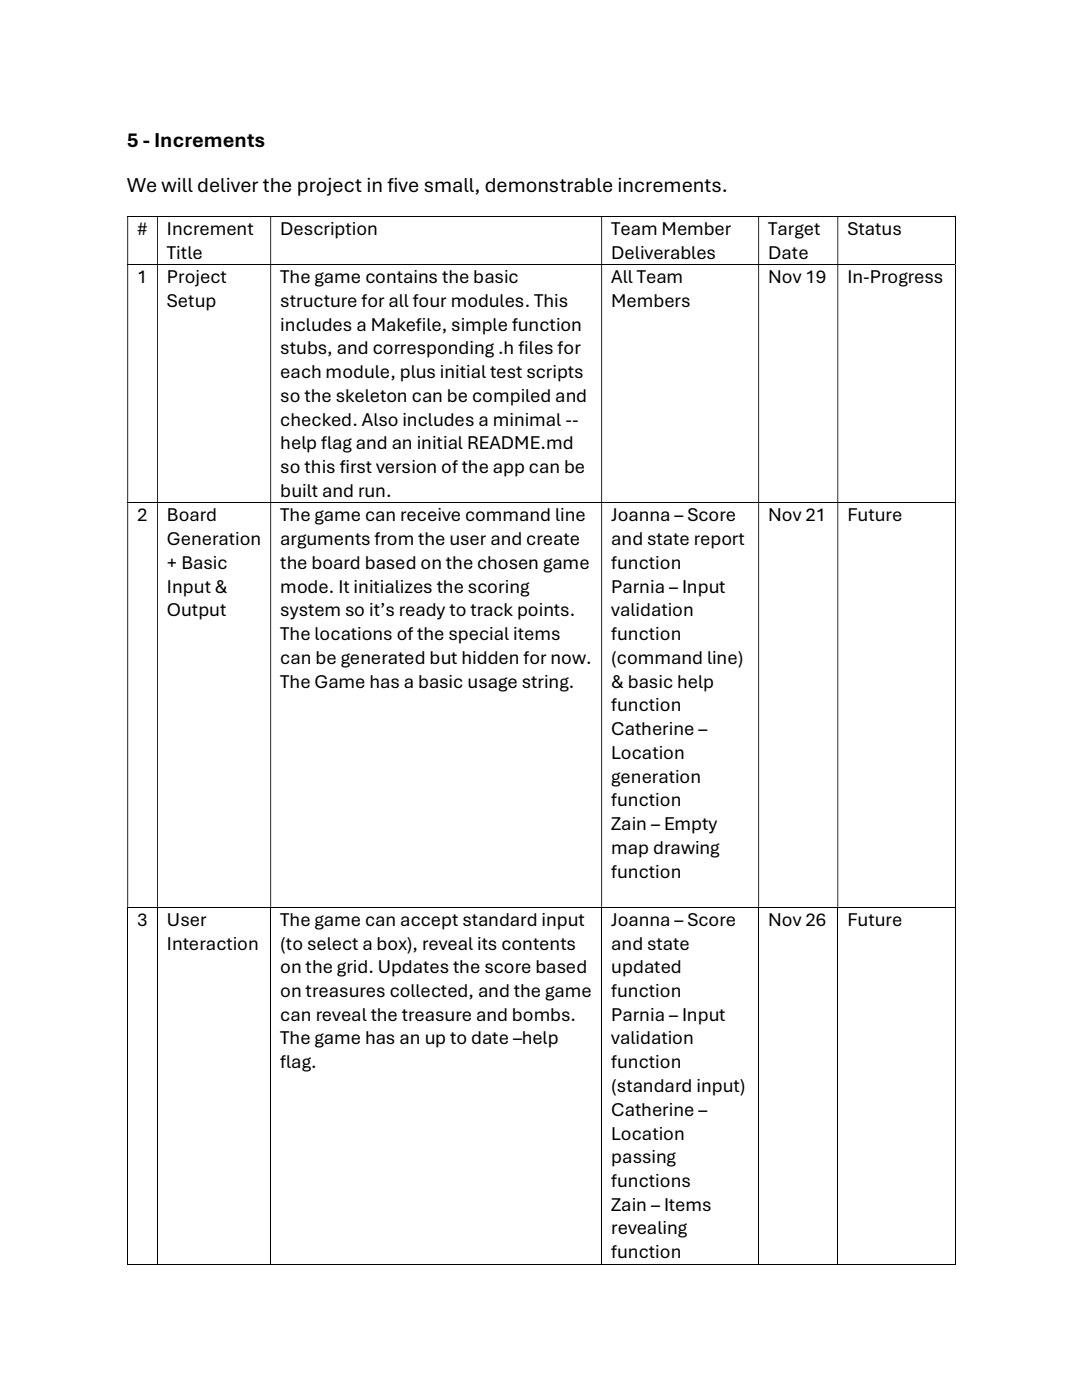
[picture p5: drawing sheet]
<svg xmlns="http://www.w3.org/2000/svg" width="216mm" height="279mm" viewBox="0 0 216 279" stroke-linecap="round" stroke-linejoin="round" font-family="sans-serif">
<defs><g id="words">
<g font-size="4.2">
<text x="25.4" y="29.4">5 - Increments</text>
<text x="25.4" y="38.2">We will deliver the project in five small, demonstrable increments.</text>
</g>
<g font-size="3.9">
<text x="27.4" y="46.9">#</text>
<text x="33.3" y="46.9">Increment</text>
<text x="55.9" y="46.9">Description</text>
<text x="122" y="46.9">Team Member</text>
<text x="153.3" y="46.9">Target</text>
<text x="169.1" y="46.9">Status</text>
<text x="33.3" y="51.6">Title</text>
<text x="122" y="51.6">Deliverables</text>
<text x="153.3" y="51.6">Date</text>
<text x="27.4" y="56.5">1</text>
<text x="33.3" y="56.5">Project</text>
<text x="55.9" y="56.5">The game contains the basic</text>
<text x="122" y="56.5">All Team</text>
<text x="153.3" y="56.5">Nov 19</text>
<text x="169.1" y="56.5">In-Progress</text>
<text x="33.3" y="61.3">Setup</text>
<text x="55.9" y="61.3">structure for all four modules. This</text>
<text x="55.9" y="66">includes a Makefile, simple function</text>
<text x="122" y="61.3">Members</text>
<text x="55.9" y="70.7">stubs, and corresponding .h files for</text>
<text x="55.9" y="75.5">each module, plus initial test scripts</text>
<text x="55.9" y="80.2">so the skeleton can be compiled and</text>
<text x="55.9" y="85">checked. Also includes a minimal --</text>
<text x="55.9" y="89.7">help flag and an initial README.md</text>
<text x="55.9" y="94.4">so this first version of the app can be</text>
<text x="55.9" y="99.1">built and run.</text>
<text x="27.4" y="104.1">2</text>
<text x="33.3" y="104.1">Board</text>
<text x="55.9" y="104.1">The game can receive command line</text>
<text x="122" y="104.1">Joanna – Score</text>
<text x="153.3" y="104.1">Nov 21</text>
<text x="169.1" y="104.1">Future</text>
<text x="33.3" y="108.8">Generation</text>
<text x="33.3" y="113.5">+ Basic</text>
<text x="55.9" y="108.8">arguments from the user and create</text>
<text x="55.9" y="113.5">the board based on the chosen game</text>
<text x="122" y="108.8">and state report</text>
<text x="122" y="113.5">function</text>
<text x="33.3" y="118.3">Input &amp;</text>
<text x="55.9" y="118.3">mode. It initializes the scoring</text>
<text x="122" y="118.3">Parnia – Input</text>
<text x="33.3" y="123">Output</text>
<text x="55.9" y="123">system so it’s ready to track points.</text>
<text x="122" y="123">validation</text>
<text x="55.9" y="127.8">The locations of the special items</text>
<text x="122" y="127.8">function</text>
<text x="55.9" y="132.5">can be generated but hidden for now.</text>
<text x="55.9" y="137.2">The Game has a basic usage string.</text>
<text x="122" y="132.5">(command line)</text>
<text x="122" y="137.2">&amp; basic help</text>
<text x="122" y="142">function</text>
<text x="122" y="146.7">Catherine –</text>
<text x="122" y="151.4">Location</text>
<text x="122" y="156.2">generation</text>
<text x="122" y="160.9">function</text>
<text x="122" y="165.7">Zain – Empty</text>
<text x="122" y="170.4">map drawing</text>
<text x="122" y="175.1">function</text>
<text x="27.4" y="184.8">3</text>
<text x="33.3" y="184.8">User</text>
<text x="55.9" y="184.8">The game can accept standard input</text>
<text x="122" y="184.8">Joanna – Score</text>
<text x="153.3" y="184.8">Nov 26</text>
<text x="169.1" y="184.8">Future</text>
<text x="33.3" y="189.5">Interaction</text>
<text x="55.9" y="189.5">(to select a box), reveal its contents</text>
<text x="122" y="189.5">and state</text>
<text x="55.9" y="194.3">on the grid. Updates the score based</text>
<text x="122" y="194.3">updated</text>
<text x="55.9" y="199">on treasures collected, and the game</text>
<text x="55.9" y="203.7">can reveal the treasure and bombs.</text>
<text x="122" y="199">function</text>
<text x="122" y="203.7">Parnia – Input</text>
<text x="55.9" y="208.4">The game has an up to date –help</text>
<text x="122" y="208.4">validation</text>
<text x="55.9" y="213.2">flag.</text>
<text x="122" y="213.2">function</text>
<text x="122" y="217.9">(standard input)</text>
<text x="122" y="222.7">Catherine –</text>
<text x="122" y="227.4">Location</text>
<text x="122" y="232.2">passing</text>
<text x="122" y="236.9">functions</text>
<text x="122" y="241.6">Zain – Items</text>
<text x="122" y="246.3">revealing</text>
<text x="122" y="251.1">function</text>
</g>
</g></defs>
<g fill="none" stroke="#000" stroke-width=".2">
<path d="M25.4 43.1h165.1M25.4 52.8h165.1M190.6 43.2v9.5M190.6 52.9v47.3M25.4 100.3h165.1M190.6 100.4v80.6M25.4 181.1h165.1M25.5 181.1v71.2M31.4 181.1v71.2M54 181.1v71.2M120.1 181.1v71.2M151.4 181.1v71.2"/>
<path d="M167.2 181.1v71.2M190.6 181.1v71.2M25.4 252.3h5.9M31.5 252.3h22.4M54.1 252.3h65.9M120.1 252.3h31.2M151.5 252.3h15.6M167.3 252.3h23.2"/>
</g>
<g fill="#000">
<path d="M190.5 43.1h.2v.1h-.2zM25.4 43.2h.2v9.5h-.2zM31.3 43.2h.2v9.5h-.2zM53.9 43.2h.2v9.5h-.2zM120 43.2h.1v9.5h-.1zM151.3 43.2h.2v9.5h-.2zM167.1 43.2h.2v9.5h-.2z" fill-rule="evenodd"/>
<path d="M190.5 52.7h.2v.2h-.2zM25.4 52.9h.2v47.3h-.2zM31.3 52.9h.2v47.3h-.2zM53.9 52.9h.2v47.3h-.2zM120 52.9h.1v47.3h-.1zM151.3 52.9h.2v47.3h-.2zM167.1 52.9h.2v47.3h-.2z" fill-rule="evenodd"/>
<path d="M190.5 100.2h.2v.2h-.2zM25.4 100.4h.2v80.6h-.2zM31.3 100.4h.2v80.6h-.2zM53.9 100.4h.2v80.6h-.2zM120 100.4h.1v80.6h-.1zM151.3 100.4h.2v80.6h-.2zM167.1 100.4h.2v80.6h-.2z" fill-rule="evenodd"/>
</g>
<path d="M190.5 181h.2v.1h-.2zM190.5 252.2h.2v.1h-.2z" fill="#000"/>
<use href="#words"/>
</svg>
